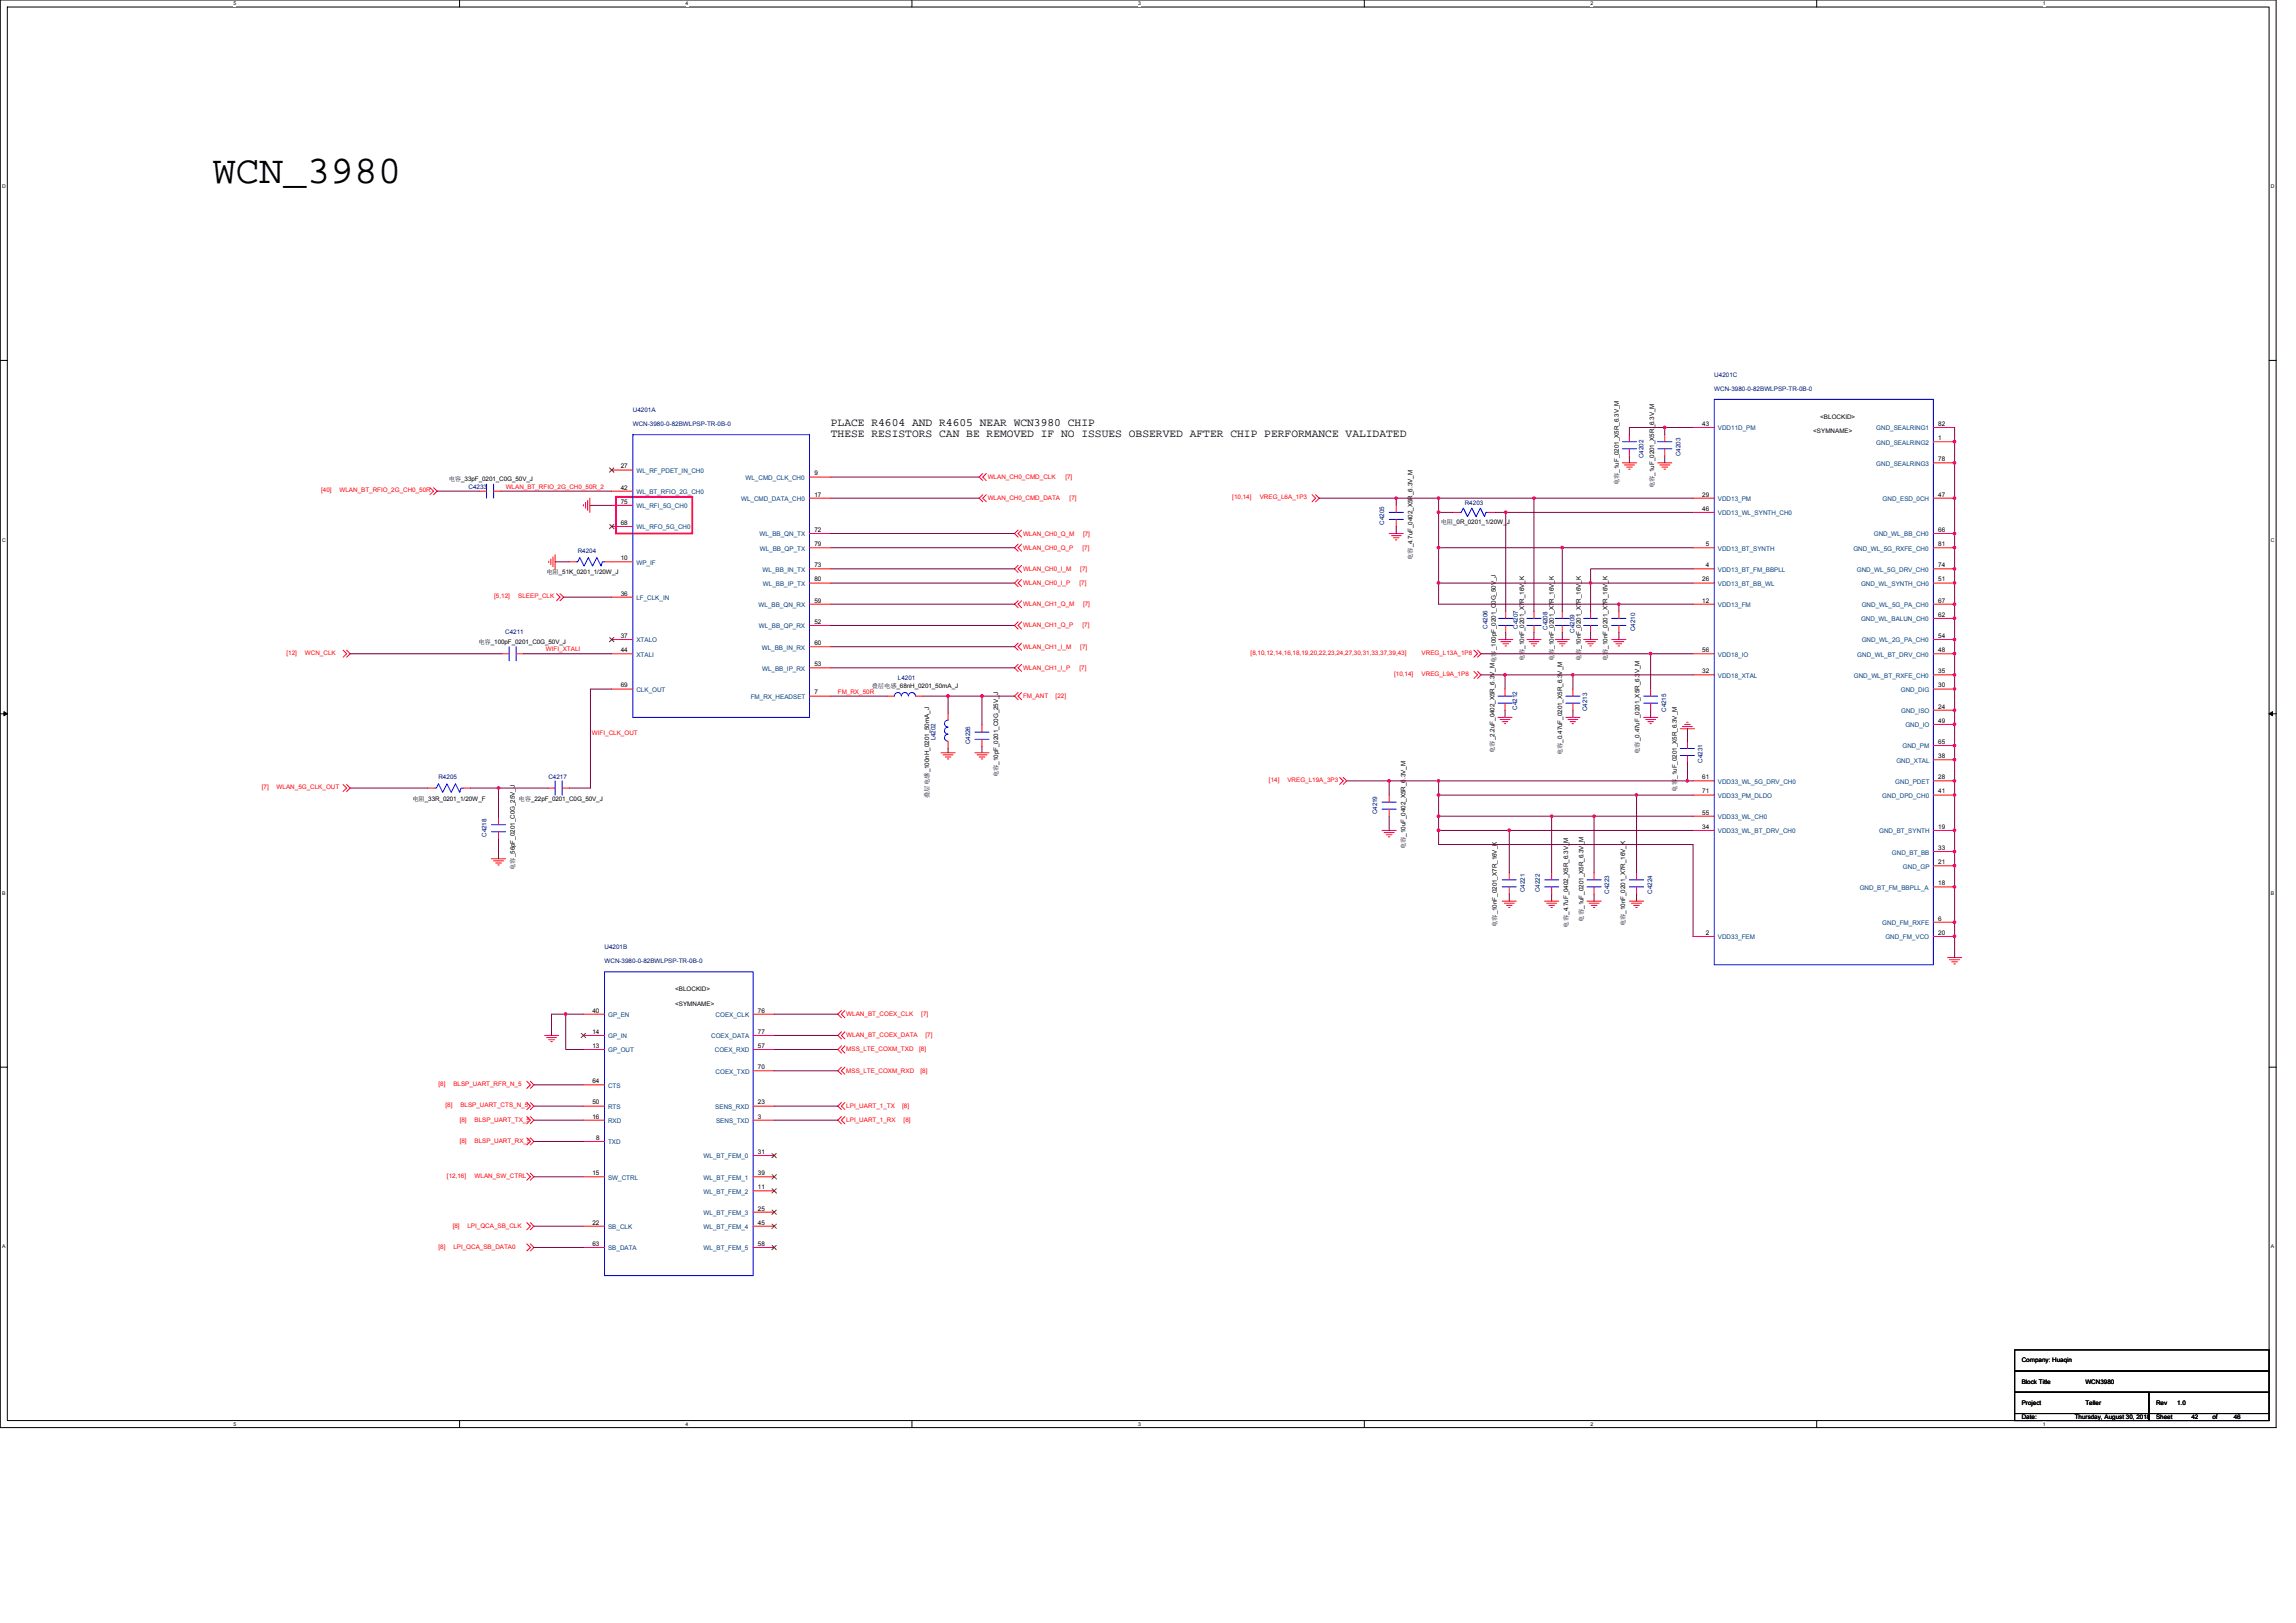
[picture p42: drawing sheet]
<svg xmlns="http://www.w3.org/2000/svg" width="297mm" height="210mm" viewBox="0 0 297 210" stroke-linecap="round" stroke-linejoin="round" font-family="sans-serif">
<defs><g id="words">
<text font-size="5.1" x="27.5" y="23.7">WCN_3980</text>
<g font-size="1.5">
<text x="107.5" y="55.1">PLACE R4604 AND R4605 NEAR WCN3980 CHIP</text>
<text x="107.5" y="56.6">THESE RESISTORS CAN BE REMOVED IF NO ISSUES OBSERVED AFTER CHIP PERFORMANCE VALIDATED</text>
</g>
<g font-size=".8" fill="#000080">
<text x="81.9" y="53.3">U4201A</text>
<text x="221.8" y="48.7">U4201C</text>
<text x="221.8" y="50.5">WCN-3980-0-82BWLPSP-TR-0B-0</text>
<text x="81.9" y="55.1">WCN-3980-0-82BWLPSP-TR-0B-0</text>
<text x="212.6" y="59.3" transform="rotate(-90 212.6 59.3)">C4202</text>
<text x="217.4" y="59" transform="rotate(-90 217.4 59)">C4203</text>
<text x="60.6" y="63.3">C4233</text>
<text x="189.5" y="65.3">R4203</text>
<text x="74.7" y="71.6">R4204</text>
<text x="179.1" y="67.9" transform="rotate(-90 179.1 67.9)">C4205</text>
<text x="65.4" y="82">C4211</text>
<text x="192.4" y="81.3" transform="rotate(-90 192.4 81.3)">C4206</text>
<text x="196.4" y="81.3" transform="rotate(-90 196.4 81.3)">C4207</text>
<text x="200.2" y="81.5" transform="rotate(-90 200.2 81.5)">C4208</text>
<text x="203.7" y="81.9" transform="rotate(-90 203.7 81.9)">C4209</text>
<text x="211.5" y="81.7" transform="rotate(-90 211.5 81.7)">C4210</text>
<text x="116.2" y="87.9">L4201</text>
<text x="121" y="95.8" transform="rotate(-90 121 95.8)">L4202</text>
<text x="196.3" y="91.8" transform="rotate(-90 196.3 91.8)">C4212</text>
<text x="205.3" y="92" transform="rotate(-90 205.3 92)">C4213</text>
<text x="215.6" y="92.1" transform="rotate(-90 215.6 92.1)">C4215</text>
<text x="56.7" y="100.8">R4205</text>
<text x="70.9" y="100.8">C4217</text>
<text x="125.5" y="96.3" transform="rotate(-90 125.5 96.3)">C4226</text>
<text x="220.2" y="98.7" transform="rotate(-90 220.2 98.7)">C4231</text>
<text x="178.2" y="105.4" transform="rotate(-90 178.2 105.4)">C4219</text>
<text x="62.9" y="108.3" transform="rotate(-90 62.9 108.3)">C4218</text>
<text x="197.3" y="115.4" transform="rotate(-90 197.3 115.4)">C4221</text>
<text x="199.2" y="115.4" transform="rotate(-90 199.2 115.4)">C4222</text>
<text x="208.2" y="115.6" transform="rotate(-90 208.2 115.6)">C4223</text>
<text x="213.7" y="115.6" transform="rotate(-90 213.7 115.6)">C4224</text>
<text x="78.2" y="122.8">U4201B</text>
<text x="78.2" y="124.6">WCN-3980-0-82BWLPSP-TR-0B-0</text>
</g>
<g font-size=".8">
<text x="220.2" y="55.1">43</text>
<text x="234.6" y="56">&lt;SYMNAME&gt;</text>
<text x="235.5" y="54.2">&lt;BLOCKID&gt;</text>
<text x="250.8" y="55.1">82</text>
<text x="250.8" y="56.9">1</text>
<text x="250.8" y="59.7">78</text>
<text x="58.1" y="62.2">电容_33pF_0201_C0G_50V_J</text>
<text x="80.3" y="60.6">27</text>
<text x="80.3" y="63.3">42</text>
<text x="80.3" y="65.2">75</text>
<text x="105.4" y="64.2">17</text>
<text x="105.4" y="61.5">9</text>
<text x="209.4" y="62.8" transform="rotate(-90 209.4 62.8)">电容_1uF_0201_X5R_6.3V_M</text>
<text x="214" y="63.2" transform="rotate(-90 214 63.2)">电容_1uF_0201_X5R_6.3V_M</text>
<text x="220.2" y="64.2">29</text>
<text x="250.8" y="64.2">47</text>
<text x="80.3" y="67.9">68</text>
<text x="105.4" y="68.8">72</text>
<text x="105.4" y="70.7">79</text>
<text x="186.4" y="67.8">电阻_0R_0201_1/20W_J</text>
<text x="220.2" y="66.1">46</text>
<text x="220.7" y="70.7">5</text>
<text x="250.8" y="70.7">81</text>
<text x="250.8" y="68.8">66</text>
<text x="70.7" y="74.2">电阻_51K_0201_1/20W_J</text>
<text x="80.3" y="72.5">10</text>
<text x="80.3" y="77">36</text>
<text x="105.4" y="73.4">73</text>
<text x="105.4" y="78">59</text>
<text x="105.4" y="75.2">80</text>
<text x="182.7" y="72.5" transform="rotate(-90 182.7 72.5)">电容_4.7uF_0402_X5R_6.3V_M</text>
<text x="220.2" y="78">12</text>
<text x="220.2" y="75.2">26</text>
<text x="220.7" y="73.4">4</text>
<text x="250.8" y="73.4">74</text>
<text x="250.8" y="75.2">51</text>
<text x="250.8" y="78">67</text>
<text x="61.9" y="83.3">电容_100pF_0201_C0G_50V_J</text>
<text x="80.3" y="82.5">37</text>
<text x="105.4" y="83.5">60</text>
<text x="105.4" y="80.7">52</text>
<text x="250.8" y="79.8">62</text>
<text x="250.8" y="82.5">54</text>
<text x="80.3" y="84.4">44</text>
<text x="80.3" y="88.9">69</text>
<text x="105.4" y="86.2">53</text>
<text x="105.4" y="89.9">7</text>
<text x="112.8" y="89">叠层电感_68nH_0201_50mA_J</text>
<text x="197.2" y="85.6" transform="rotate(-90 197.2 85.6)">电容_10nF_0201_X7R_16V_K</text>
<text x="201" y="85.6" transform="rotate(-90 201 85.6)">电容_10nF_0201_X7R_16V_K</text>
<text x="204.5" y="85.6" transform="rotate(-90 204.5 85.6)">电容_10nF_0201_X7R_16V_K</text>
<text x="208" y="85.6" transform="rotate(-90 208 85.6)">电容_10nF_0201_X7R_16V_K</text>
<text x="220.2" y="87.1">32</text>
<text x="220.2" y="84.4">56</text>
<text x="250.8" y="84.4">48</text>
<text x="250.8" y="87.1">35</text>
<text x="250.8" y="88.9">30</text>
<text x="250.8" y="93.5">49</text>
<text x="250.8" y="91.7">24</text>
<text x="129.2" y="100.6" transform="rotate(-90 129.2 100.6)">电容_10pF_0201_C0G_25V_J</text>
<text x="193.4" y="97.4" transform="rotate(-90 193.4 97.4)">电容_2.2uF_0402_X5R_6.3V_M电容_100pF_0201_C0G_50V_J</text>
<text x="202.1" y="97.7" transform="rotate(-90 202.1 97.7)">电容_0.47uF_0201_X5R_6.3V_M</text>
<text x="212.1" y="97.5" transform="rotate(-90 212.1 97.5)">电容_0.47uF_0201_X5R_6.3V_M</text>
<text x="220.2" y="100.8">61</text>
<text x="250.8" y="96.2">65</text>
<text x="250.8" y="100.8">28</text>
<text x="250.8" y="98.1">38</text>
<text x="53.4" y="103.6">电阻_33R_0201_1/20W_F</text>
<text x="67.1" y="103.6">电容_22pF_0201_C0G_50V_J</text>
<text x="120.2" y="103.2" transform="rotate(-90 120.2 103.2)">叠层电感_100nH_0201_50mA_J</text>
<text x="216.9" y="102.4" transform="rotate(-90 216.9 102.4)">电容_1uF_0201_X5R_6.3V_M</text>
<text x="220.2" y="102.7">71</text>
<text x="220.2" y="105.4">55</text>
<text x="220.2" y="107.2">34</text>
<text x="250.8" y="102.7">41</text>
<text x="250.8" y="107.2">19</text>
<text x="66.6" y="112.6" transform="rotate(-90 66.6 112.6)">电容_56pF_0201_C0G_25V_J</text>
<text x="181.8" y="109.9" transform="rotate(-90 181.8 109.9)">电容_10uF_0402_X5R_6.3V_M</text>
<text x="250.8" y="110">33</text>
<text x="250.8" y="111.8">21</text>
<text x="193.6" y="120" transform="rotate(-90 193.6 120)">电容_10nF_0201_X7R_16V_K</text>
<text x="204.9" y="119.2" transform="rotate(-90 204.9 119.2)">电容_1uF_0201_X5R_6.3V_M</text>
<text x="210.3" y="119.9" transform="rotate(-90 210.3 119.9)">电容_10nF_0201_X7R_16V_K</text>
<text x="250.8" y="119.1">6</text>
<text x="250.8" y="114.5">18</text>
<text x="202.9" y="120" transform="rotate(-90 202.9 120)">电容_4.7uF_0402_X5R_6.3V_M</text>
<text x="220.7" y="120.9">2</text>
<text x="250.8" y="120.9">20</text>
<text x="76.6" y="131">40</text>
<text x="87.4" y="130.1">&lt;SYMNAME&gt;</text>
<text x="87.4" y="128.3">&lt;BLOCKID&gt;</text>
<text x="98.1" y="131">76</text>
<text x="76.6" y="133.8">14</text>
<text x="76.6" y="135.6">13</text>
<text x="98.1" y="135.6">57</text>
<text x="98.1" y="133.8">77</text>
<text x="76.6" y="140.1">64</text>
<text x="76.6" y="142.9">50</text>
<text x="98.1" y="142.9">23</text>
<text x="98.1" y="138.3">70</text>
<text x="76.6" y="144.7">16</text>
<text x="77.1" y="147.5">8</text>
<text x="98.1" y="149.3">31</text>
<text x="98.1" y="144.7">3</text>
<text x="76.6" y="152">15</text>
<text x="98.1" y="152">39</text>
<text x="98.1" y="153.9">11</text>
<text x="76.6" y="158.4">22</text>
<text x="76.6" y="161.2">63</text>
<text x="98.1" y="156.6">25</text>
<text x="98.1" y="158.4">45</text>
<text x="98.1" y="161.2">58</text>
<text x="261.6" y="179">Block Title</text>
<text x="261.6" y="176.3">Company: Huaqin</text>
<text x="269.8" y="179">WCN3980</text>
<text x="261.6" y="181.8">Project</text>
<text x="261.6" y="183.6">Date:</text>
<text x="268.4" y="183.6">Thursday, August 30, 2018</text>
<text x="269.8" y="181.8">Teller</text>
<text x="278.9" y="181.8">Rev</text>
<text x="278.9" y="183.6">Sheet</text>
<text x="281.7" y="181.8">1.0</text>
<text x="283.5" y="183.6">42</text>
<text x="286.2" y="183.6">of</text>
<text x="289" y="183.6">46</text>
</g>
<g font-size=".8" fill="#004080">
<text x="222.2" y="55.7">VDD11D_PM</text>
<text x="242.7" y="55.7">GND_SEALRING1</text>
<text x="242.7" y="57.5">GND_SEALRING2</text>
<text x="82.3" y="61.2">WL_RF_PDET_IN_CH0</text>
<text x="82.3" y="63.9">WL_BT_RFIO_2G_CH0</text>
<text x="82.3" y="65.8">WL_RFI_5G_CH0</text>
<text x="95.9" y="64.8">WL_CMD_DATA_CH0</text>
<text x="96.5" y="62.1">WL_CMD_CLK_CH0</text>
<text x="222.2" y="64.8">VDD13_PM</text>
<text x="242.7" y="60.3">GND_SEALRING3</text>
<text x="243.6" y="64.8">GND_ESD_0CH</text>
<text x="82.3" y="68.5">WL_RFO_5G_CH0</text>
<text x="98.3" y="69.4">WL_BB_QN_TX</text>
<text x="98.3" y="71.2">WL_BB_QP_TX</text>
<text x="222.2" y="71.2">VDD13_BT_SYNTH</text>
<text x="222.2" y="66.7">VDD13_WL_SYNTH_CH0</text>
<text x="239.8" y="71.2">GND_WL_5G_RXFE_CH0</text>
<text x="242.4" y="69.4">GND_WL_BB_CH0</text>
<text x="82.3" y="73.1">WP_IF</text>
<text x="82.3" y="77.6">LF_CLK_IN</text>
<text x="98.7" y="74">WL_BB_IN_TX</text>
<text x="98.7" y="75.8">WL_BB_IP_TX</text>
<text x="222.2" y="74">VDD13_BT_FM_BBPLL</text>
<text x="222.2" y="75.8">VDD13_BT_BB_WL</text>
<text x="240.2" y="74">GND_WL_5G_DRV_CH0</text>
<text x="240.8" y="75.8">GND_WL_SYNTH_CH0</text>
<text x="82.3" y="83.1">XTALO</text>
<text x="98.1" y="78.5">WL_BB_QN_RX</text>
<text x="98.2" y="81.3">WL_BB_QP_RX</text>
<text x="222.2" y="78.5">VDD13_FM</text>
<text x="240.8" y="80.4">GND_WL_BALUN_CH0</text>
<text x="240.9" y="83.1">GND_WL_2G_PA_CH0</text>
<text x="240.9" y="78.5">GND_WL_5G_PA_CH0</text>
<text x="82.3" y="85">XTALI</text>
<text x="82.3" y="89.5">CLK_OUT</text>
<text x="98.5" y="84.1">WL_BB_IN_RX</text>
<text x="98.6" y="86.8">WL_BB_IP_RX</text>
<text x="222.2" y="87.7">VDD18_XTAL</text>
<text x="222.2" y="85">VDD18_IO</text>
<text x="239.8" y="87.7">GND_WL_BT_RXFE_CH0</text>
<text x="240.3" y="85">GND_WL_BT_DRV_CH0</text>
<text x="245.9" y="89.5">GND_DIG</text>
<text x="97.1" y="90.4">FM_RX_HEADSET</text>
<text x="246" y="92.3">GND_ISO</text>
<text x="246.5" y="94.1">GND_IO</text>
<text x="222.2" y="101.4">VDD33_WL_5G_DRV_CH0</text>
<text x="245.2" y="101.4">GND_PDET</text>
<text x="245.3" y="98.7">GND_XTAL</text>
<text x="246.1" y="96.8">GND_PM</text>
<text x="222.2" y="103.3">VDD33_PM_DLDO</text>
<text x="222.2" y="106">VDD33_WL_CH0</text>
<text x="222.2" y="107.8">VDD33_WL_BT_DRV_CH0</text>
<text x="243.1" y="107.8">GND_BT_SYNTH</text>
<text x="243.5" y="103.3">GND_DPD_CH0</text>
<text x="244.8" y="110.6">GND_BT_BB</text>
<text x="246.2" y="112.4">GND_GP</text>
<text x="240.6" y="115.1">GND_BT_FM_BBPLL_A</text>
<text x="243.5" y="119.7">GND_FM_RXFE</text>
<text x="222.2" y="121.5">VDD33_FEM</text>
<text x="243.9" y="121.5">GND_FM_VCO</text>
<text x="78.7" y="131.6">GP_EN</text>
<text x="92.6" y="131.6">COEX_CLK</text>
<text x="78.7" y="134.3">GP_IN</text>
<text x="78.7" y="136.2">GP_OUT</text>
<text x="92" y="134.3">COEX_DATA</text>
<text x="92.5" y="136.2">COEX_RXD</text>
<text x="78.7" y="140.7">CTS</text>
<text x="78.7" y="143.5">RTS</text>
<text x="92.5" y="143.5">SENS_RXD</text>
<text x="92.6" y="138.9">COEX_TXD</text>
<text x="78.7" y="145.3">RXD</text>
<text x="78.7" y="148.1">TXD</text>
<text x="91" y="149.9">WL_BT_FEM_0</text>
<text x="92.6" y="145.3">SENS_TXD</text>
<text x="78.7" y="152.6">SW_CTRL</text>
<text x="91" y="152.6">WL_BT_FEM_1</text>
<text x="91" y="154.5">WL_BT_FEM_2</text>
<text x="78.7" y="159">SB_CLK</text>
<text x="78.7" y="161.8">SB_DATA</text>
<text x="91" y="157.2">WL_BT_FEM_3</text>
<text x="91" y="159">WL_BT_FEM_4</text>
<text x="91" y="161.8">WL_BT_FEM_5</text>
</g>
<g font-size=".8" fill="#f00">
<text x="41.5" y="63.7">[40]</text>
<text x="43.9" y="63.7">WLAN_BT_RFIO_2G_CH0_50R</text>
<text x="65.4" y="63.2">WLAN_BT_RFIO_2G_CH0_50R_2</text>
<text x="127.8" y="64.7">WLAN_CH0_CMD_DATA</text>
<text x="127.8" y="62">WLAN_CH0_CMD_CLK</text>
<text x="137.8" y="62">[7]</text>
<text x="138.4" y="64.7">[7]</text>
<text x="159.4" y="64.6">[10,14]</text>
<text x="163" y="64.6">VREG_L6A_1P3</text>
<text x="132.4" y="71.1">WLAN_CH0_Q_P</text>
<text x="132.4" y="69.3">WLAN_CH0_Q_M</text>
<text x="140" y="71.1">[7]</text>
<text x="140.1" y="69.3">[7]</text>
<text x="63.9" y="77.4">[5,12]</text>
<text x="67.1" y="77.4">SLEEP_CLK</text>
<text x="132.4" y="73.9">WLAN_CH0_I_M</text>
<text x="132.4" y="75.7">WLAN_CH0_I_P</text>
<text x="139.7" y="75.7">[7]</text>
<text x="139.8" y="73.9">[7]</text>
<text x="132.4" y="81.2">WLAN_CH1_Q_P</text>
<text x="132.4" y="78.4">WLAN_CH1_Q_M</text>
<text x="132.4" y="83.9">WLAN_CH1_I_M</text>
<text x="139.8" y="83.9">[7]</text>
<text x="140" y="81.2">[7]</text>
<text x="140.1" y="78.4">[7]</text>
<text x="37.1" y="84.8">[12]</text>
<text x="39.5" y="84.8">WCN_CLK</text>
<text x="70.6" y="84.3">WIFI_XTALI</text>
<text x="108.4" y="89.8">FM_RX_50R</text>
<text x="132.4" y="86.7">WLAN_CH1_I_P</text>
<text x="139.7" y="86.7">[7]</text>
<text x="161.8" y="84.8">[8,10,12,14,16,18,19,20,22,23,24,27,30,31,33,37,39,43]</text>
<text x="180.4" y="87.5">[10,14]</text>
<text x="183.9" y="87.5">VREG_L9A_1P8</text>
<text x="183.9" y="84.8">VREG_L13A_1P8</text>
<text x="76.6" y="95.1">WIFI_CLK_OUT</text>
<text x="132.4" y="90.3">FM_ANT</text>
<text x="136.6" y="90.3">[22]</text>
<text x="164.2" y="101.2">[14]</text>
<text x="166.6" y="101.2">VREG_L19A_3P3</text>
<text x="33.9" y="102.1">[7]</text>
<text x="35.8" y="102.1">WLAN_5G_CLK_OUT</text>
<text x="109.5" y="131.5">WLAN_BT_COEX_CLK</text>
<text x="119.2" y="131.5">[7]</text>
<text x="109.5" y="136">MSS_LTE_COXM_TXD</text>
<text x="109.5" y="134.2">WLAN_BT_COEX_DATA</text>
<text x="118.9" y="136">[8]</text>
<text x="119.7" y="134.2">[7]</text>
<text x="56.7" y="140.5">[8]</text>
<text x="57.6" y="143.3">[8]</text>
<text x="58.6" y="140.5">BLSP_UART_RFR_N_5</text>
<text x="59.6" y="143.3">BLSP_UART_CTS_N_5</text>
<text x="109.5" y="143.4">LPI_UART_1_TX</text>
<text x="109.5" y="138.8">MSS_LTE_COXM_RXD</text>
<text x="116.7" y="143.4">[8]</text>
<text x="119.1" y="138.8">[8]</text>
<text x="59.5" y="145.1">[8]</text>
<text x="59.5" y="147.8">[8]</text>
<text x="61.4" y="145.1">BLSP_UART_TX_5</text>
<text x="61.4" y="147.8">BLSP_UART_RX_5</text>
<text x="109.5" y="145.2">LPI_UART_1_RX</text>
<text x="116.9" y="145.2">[8]</text>
<text x="57.8" y="152.4">[12,16]</text>
<text x="61.4" y="152.4">WLAN_SW_CTRL</text>
<text x="56.7" y="161.6">[8]</text>
<text x="58.6" y="158.8">[8]</text>
<text x="58.6" y="161.6">LPI_QCA_SB_DATA0</text>
<text x="60.5" y="158.8">LPI_QCA_SB_CLK</text>
</g>
<g font-size=".7">
<text x="30.2" y=".7">5</text>
<text x="88.7" y=".7">4</text>
<text x="147.2" y=".7">3</text>
<text x="205.8" y=".7">2</text>
<text x="264.3" y=".7">1</text>
<text x=".3" y="24.4">D</text>
<text x="293.8" y="24.4">D</text>
<text x=".3" y="70.1">C</text>
<text x="293.8" y="70.1">C</text>
<text x=".3" y="115.8">B</text>
<text x="293.8" y="115.8">B</text>
<text x=".3" y="161.5">A</text>
<text x="293.8" y="161.5">A</text>
<text x="30.2" y="184.5">5</text>
<text x="88.7" y="184.5">4</text>
<text x="147.2" y="184.5">3</text>
<text x="205.8" y="184.5">2</text>
<text x="264.3" y="184.5">1</text>
</g>
</g></defs>
<path d="M0 0h294.5v184.7h-294.5zM.9 .9h292.7v182.9h-292.7z" fill="none" stroke="#000" stroke-width=".13"/>
<g fill="#fff">
<path d="M30.2 .1h.4v.7h-.4z"/>
<path d="M30.2 183.9h.4v.7h-.4z"/>
</g>
<path d="M59.5 0v.9M59.5 183.8v.9" fill="none" stroke="#000" stroke-width=".13"/>
<g fill="#fff">
<path d="M88.7 .1h.4v.7h-.4z"/>
<path d="M88.7 183.9h.4v.7h-.4z"/>
</g>
<path d="M118 0v.9M118 183.8v.9" fill="none" stroke="#000" stroke-width=".13"/>
<g fill="#fff">
<path d="M147.2 .1h.4v.7h-.4z"/>
<path d="M147.2 183.9h.4v.7h-.4z"/>
</g>
<path d="M176.5 0v.9M176.5 183.8v.9" fill="none" stroke="#000" stroke-width=".13"/>
<g fill="#fff">
<path d="M205.8 .1h.3v.7h-.3z"/>
<path d="M205.8 183.9h.3v.7h-.3z"/>
</g>
<path d="M235 0v.9M235 183.8v.9" fill="none" stroke="#000" stroke-width=".13"/>
<g fill="#fff">
<path d="M264.3 .1h.3v.7h-.3z"/>
<path d="M264.3 183.9h.3v.7h-.3z"/>
<path d="M.3 23.8h.4v.7h-.4z"/>
<path d="M293.8 23.8h.5v.7h-.5z"/>
<path d="M.3 69.5h.4v.7h-.4z"/>
<path d="M293.8 69.5h.5v.7h-.5z"/>
</g>
<path d="M0 46.6h.9M293.6 46.6h.9" fill="none" stroke="#000" stroke-width=".13"/>
<g fill="#fff">
<path d="M.3 115.2h.4v.8h-.4z"/>
<path d="M293.8 115.2h.4v.8h-.4z"/>
</g>
<path d="M0 92.4h.9M293.6 92.4h.9" fill="none" stroke="#000" stroke-width=".13"/>
<path d="M.5 92.1l.4 .3-.4 .2zM293.6 92.4l.4-.3v.5z" fill="#000" stroke="#000" stroke-width=".13"/>
<g fill="#fff">
<path d="M.3 160.9h.4v.8h-.4z"/>
<path d="M293.8 160.9h.4v.8h-.4z"/>
</g>
<path d="M0 138.1h.9M293.6 138.1h.9M260.6 174.6h33v2.8h-33zM260.6 177.4h33v2.7h-33zM260.6 180.1h17.4v2.8h-17.4zM260.6 182.9h17.4v.9h-17.4zM278 182.9h15.6v.9h-15.6zM278 180.1h15.6v2.8h-15.6z" fill="none" stroke="#000" stroke-width=".13"/>
<path d="M79.7 64.3h9.9v4.7h-9.9z" fill="none" stroke="#ff0080" stroke-width=".25"/>
<g fill="none" stroke="#f00" stroke-width=".13">
<path d="M209.9 59.9h1.8M210.8 56.2v.9M210.8 58.1v.9M214.5 59.9h1.8M215.4 56.2v.9M215.4 58.1v.9M219 55.3h2.8M250.1 55.3h2.8M250.1 57.1h2.8M250.1 59.9h2.8M55.6 63.1l.5 .4-.5 .5M56.1 63.1l.5 .4-.5 .5"/>
<path d="M62 63.5h.9M63.9 63.5h.9M71 72.6v.2M71.3 72.3v.7M71.5 72.1v1.2M71.8 71.8v1.8M72 76.8l.5 .5-.5 .4M72.5 76.8l.4 .5-.4 .4M73.6 72.7h1M75.5 65.3v.2M75.8 65v.7M76 64.7v1.3"/>
<path d="M76.3 64.5v1.8M78.2 72.7h3.7M79.1 60.8h2.8M79.1 63.5h2.8M79.1 68.1h2.8M79.1 77.3h2.8M79.1 65.4h2.8M104.7 73.6h2.8M104.7 75.4h2.8M104.7 78.2h2.8M104.7 61.7h2.8M104.7 70.9h2.8"/>
<path d="M104.7 64.5h2.8M104.7 69h2.8M127.1 64l-.4 .5 .4 .4M127.1 61.3l-.4 .4 .4 .5M127.6 64l-.5 .5 .5 .4M127.6 61.3l-.5 .4 .5 .5M131.7 73.2l-.4 .4 .4 .5M131.7 70.4l-.4 .5 .4 .4M131.7 68.6l-.4 .4 .4 .5M131.7 77.7l-.4 .5 .4 .4M131.7 75l-.4 .4 .4 .5M132.2 73.2l-.5 .4 .5 .5"/>
<path d="M132.2 70.4l-.5 .5 .5 .4M132.2 68.6l-.5 .4 .5 .5M132.2 77.7l-.5 .5 .5 .4M132.2 75l-.5 .4 .5 .5M169.8 64l.4 .5-.4 .4M170.2 64l.5 .5-.5 .4M179.7 69h1.8M180 69.3h1.3M180.3 69.6h.7M180.5 69.8h.2M180.6 65.4v.9M180.6 67.2v.9"/>
<path d="M187.9 66.3h1M192.5 66.3h.9M194.8 79.1v.9M198.5 79.1v.9M202.1 79.1v.9M205.8 79.1v.9M209.4 79.1v.9M210.2 60.2h1.3M210.4 60.4h.8M210.7 60.7h.2M214.7 60.2h1.3M215 60.4h.7"/>
<path d="M215.3 60.7h.2M219 64.5h2.8M219 73.6h2.8M219 78.2h2.8M219 70.9h2.8M219 75.4h2.8M219 66.3h2.8M250.1 70.9h2.8M250.1 73.6h2.8M250.1 75.4h2.8M250.1 78.2h2.8M250.1 69h2.8"/>
<path d="M250.1 64.5h2.8M44.4 84.1l.4 .5-.4 .4M44.8 84.1l.5 .5-.5 .4M65 84.6h.9M66.8 84.6h.9M79.1 82.7h2.8M79.1 84.6h2.8M79.1 89.2h2.8M104.7 83.7h2.8M104.7 86.4h2.8M104.7 80.9h2.8M104.7 90.1h2.8"/>
<path d="M114.8 90.1h.9M118.4 90.1h1M121.7 97.4h1.9M122 97.7h1.3M122.3 97.9h.7M122.6 98.2h.1M122.7 95.9v.9M122.7 92.3v.9M126.1 97.4h1.8M126.4 97.7h1.3M126.7 97.9h.7M127 98.2h.1"/>
<path d="M127 93.8v.9M127 95.7v.9M131.7 80.5l-.4 .4 .4 .5M131.7 89.6l-.4 .5 .4 .4M131.7 86l-.4 .4 .4 .5M131.7 83.2l-.4 .5 .4 .4M132.2 80.5l-.5 .4 .5 .5M132.2 89.6l-.5 .5 .5 .4M132.2 86l-.5 .4 .5 .5M132.2 83.2l-.5 .5 .5 .4M190.7 86.9l.5 .4-.5 .5M190.7 84.1l.5 .5-.5 .4"/>
<path d="M191.2 86.9l.4 .4-.4 .5M191.2 84.1l.4 .5-.4 .4M193.8 92.8h1.8M193.9 82.7h1.8M194.1 93.1h1.2M194.2 83h1.2M194.3 93.4h.8M194.4 83.3h.8M194.6 93.6h.2M194.7 89.2v.9M194.7 91v.9M194.7 83.6h.2"/>
<path d="M194.8 80.9v.9M197.5 82.7h1.9M197.8 83h1.3M198.1 83.3h.7M198.4 83.6h.2M198.5 80.9v.9M201.2 82.7h1.8M201.5 83h1.3M201.8 83.3h.7M202 83.6h.2M202.1 80.9v.9M202.6 92.8h1.8"/>
<path d="M202.9 93.1h1.2M203.1 93.4h.8M203.4 93.6h.2M203.5 89.2v.9M203.5 91v.9M204.9 82.7h1.8M205.1 83h1.3M205.4 83.3h.7M205.7 83.6h.2M205.8 80.9v.9M208.5 82.7h1.9M208.8 83h1.3"/>
<path d="M209.1 83.3h.7M209.3 83.6h.2M209.4 80.9v.9M212.6 92.8h1.9M212.9 93.1h1.3M213.2 93.4h.7M213.5 93.6h.1M213.5 89.2v.9M213.5 91v.9M217.4 94.3h1.8M217.7 94h1.2M217.9 93.7h.8"/>
<path d="M218.2 93.5h.2M218.3 95.9v.9M218.3 97.7v1M219 87.3h2.8M219 84.6h2.8M250.1 98.3h2.8M250.1 93.7h2.8M250.1 80h2.8M250.1 82.7h2.8M250.1 96.5h2.8M250.1 84.6h2.8M250.1 87.3h2.8"/>
<path d="M250.1 91.9h2.8M250.1 89.2h2.8M44.4 101.5l.4 .5-.4 .4M44.8 101.5l.5 .5-.5 .4M55.3 102h1M59.9 102h1M63.6 111.1h1.8M63.9 111.4h1.2M64.1 111.7h.8M64.4 111.9h.2M64.5 105.8v.9M64.5 107.6v.9"/>
<path d="M70.9 102h.9M72.7 102h.9M173.3 100.6l.5 .4-.5 .5M173.8 100.6l.4 .4-.4 .5M178.8 107.4h1.8M179.1 107.7h1.3M179.3 108h.8M179.6 108.3h.2M179.7 102.9v.9M179.7 104.7v.9M194.3 116.6h1.9M194.6 116.9h1.3"/>
<path d="M194.9 117.1h.7M195.2 117.4h.1M195.3 112.9v.9M195.3 114.7v1M199.8 116.6h1.9M200.1 116.9h1.3M200.4 117.1h.7M200.7 117.4h.1M200.7 112.9v.9M200.7 114.7v1M205.3 116.6h1.9M205.6 116.9h1.3"/>
<path d="M205.9 117.1h.7M206.1 117.4h.2M206.2 112.9v.9M206.2 114.7v1M210.8 116.6h1.8M211.1 116.9h1.3M211.3 117.1h.8M211.6 117.4h.2M211.7 112.9v.9M211.7 114.7v1M219 101h2.8M219 102.9h2.8"/>
<path d="M219 105.6h2.8M219 107.4h2.8M250.1 102.9h2.8M250.1 101h2.8M250.1 114.7h2.8M250.1 119.3h2.8M250.1 110.2h2.8M250.1 107.4h2.8M250.1 112h2.8M68.2 139.9l.4 .5-.4 .4M68.6 139.9l.5 .5-.5 .4M70.4 134h1.9"/>
<path d="M70.7 134.2h1.3M71 134.5h.7M71.3 134.8h.2M75.5 131.2h2.7M75.5 134h2.7M75.5 135.8h2.7M97.4 131.2h2.8M97.4 134h2.8M97.4 135.8h2.8M97.4 138.5h2.8M108.9 135.3l-.5 .5 .5 .4M108.9 133.5l-.5 .5 .5 .4"/>
<path d="M108.9 130.7l-.5 .5 .5 .5M108.9 138.1l-.5 .4 .5 .5M109.3 135.3l-.4 .5 .4 .4M109.3 133.5l-.4 .5 .4 .4M109.3 130.7l-.4 .5 .4 .5M109.3 138.1l-.4 .4 .4 .5M219 121.2h2.8M250.1 121.2h2.8M251.9 123.9h1.9M252.2 124.2h1.3M252.5 124.4h.7M252.8 124.7h.2"/>
<path d="M68.2 158.2l.4 .4-.4 .5M68.2 151.8l.4 .5-.4 .4M68.2 144.5l.4 .4-.4 .5M68.2 147.2l.4 .5-.4 .4M68.2 142.6l.4 .5-.4 .5M68.6 158.2l.5 .4-.5 .5M68.6 151.8l.5 .5-.5 .4M68.6 144.5l.5 .4-.5 .5M68.6 147.2l.5 .5-.5 .4M68.6 142.6l.5 .5-.5 .5M75.5 152.3h2.7M75.5 140.4h2.7"/>
<path d="M75.5 144.9h2.7M75.5 158.6h2.7M75.5 143.1h2.7M75.5 147.7h2.7M97.4 143.1h2.8M97.4 144.9h2.8M97.4 152.3h2.8M97.4 154.1h2.8M97.4 149.5h2.8M97.4 156.8h2.8M97.4 158.6h2.8M108.9 144.5l-.5 .4 .5 .5"/>
<path d="M108.9 142.6l-.5 .5 .5 .5M109.3 144.5l-.4 .4 .4 .5M109.3 142.6l-.4 .5 .4 .5M68.2 160.9l.4 .5-.4 .4M68.6 160.9l.5 .5-.5 .4M75.5 161.4h2.7M97.4 161.4h2.8"/>
</g>
<g fill="none" stroke="#00f" stroke-width=".13">
<path d="M81.9 56.2h22.8v36.6h-22.8zM209.9 57.1h1.8M209.9 58.1h1.8M210.8 57.1h.1M210.8 58.1h.1M214.5 57.1h1.8M214.5 58.1h1.8M215.4 57.1h.1M215.4 58.1h.1M221.8 51.7h28.3v73.1h-28.3zM62.9 63.5h.1M62.9 62.6v1.9"/>
<path d="M63.9 62.6v1.9M63.9 63.5h.1M74.6 72.7h.1M74.6 72.7h.1l.3-.6 .6 1.1 .5-1.1 .6 1.1 .5-1.1 .6 1.1 .1-.5h.3M78.2 72.7h.1M179.7 66.3h1.8M179.7 67.2h1.8M180.6 66.3h.1M180.6 67.2h.1M188.9 66.3h.1M188.9 66.3h.1l.3-.6 .6 1.1 .5-1.1 .6 1.1 .5-1.1 .6 1.1 .1-.5h.3M192.5 66.3h.1"/>
<path d="M65.9 83.7v1.8M65.9 84.6h.1M66.8 84.6h.1M66.8 83.7v1.8M115.7 90a.44 .44 0 0 1 .5-.4 .44 .44 0 0 1 .4 .4M115.7 90.1h.1M116.6 90a.44 .44 0 0 1 .5-.4 .44 .44 0 0 1 .4 .4M117.5 90a.44 .44 0 0 1 .5-.4 .44 .44 0 0 1 .4 .4M118.4 90.1h.1M122.6 95a.44 .44 0 0 0-.4 .4 .44 .44 0 0 0 .4 .5M122.6 94.1a.44 .44 0 0 0-.4 .4 .44 .44 0 0 0 .4 .5M122.6 93.2a.44 .44 0 0 0-.4 .4 .44 .44 0 0 0 .4 .5"/>
<path d="M122.7 93.2h.1M122.7 95.9h.1M126.1 94.7h1.8M126.1 95.7h1.8M127 94.7h.1M127 95.7h.1M193.8 90.1h1.8M193.8 91h1.8M193.9 80.9h1.8M193.9 80h1.8M194.7 90.1h.1M194.7 91h.1"/>
<path d="M194.8 80.9h.1M194.8 80h.1M197.5 80h1.9M197.5 80.9h1.9M198.5 80h.1M198.5 80.9h.1M201.2 80h1.8M201.2 80.9h1.8M202.1 80h.1M202.1 80.9h.1M202.6 90.1h1.8M202.6 91h1.8"/>
<path d="M203.5 90.1h.1M203.5 91h.1M204.9 80h1.8M204.9 80.9h1.8M205.8 80h.1M205.8 80.9h.1M208.5 80h1.9M208.5 80.9h1.9M209.4 80h.1M209.4 80.9h.1M212.6 90.1h1.9M212.6 91h1.9"/>
<path d="M213.5 90.1h.1M213.5 91h.1M217.4 96.8h1.8M217.4 97.7h1.8M218.3 96.8h.1M218.3 97.7h.1M56.3 102h.1M56.3 102h.1l.3-.6 .6 1.1 .5-1.1 .6 1.1 .5-1.1 .6 1.1 .1-.5h.3M59.9 102h.1M63.6 106.7h1.8M63.6 107.6h1.8M64.5 106.7h.1"/>
<path d="M64.5 107.6h.1M71.8 102h.1M71.8 101v1.9M72.7 101v1.9M72.7 102h.1M178.8 103.8h1.8M178.8 104.7h1.8M179.7 103.8h.1M179.7 104.7h.1M194.3 113.8h1.9M194.3 114.7h1.9M195.3 113.8h.1"/>
<path d="M195.3 114.7h.1M199.8 113.8h1.9M199.8 114.7h1.9M200.7 113.8h.1M200.7 114.7h.1M205.3 113.8h1.9M205.3 114.7h1.9M206.2 113.8h.1M206.2 114.7h.1M210.8 113.8h1.8M210.8 114.7h1.8M211.7 113.8h.1"/>
<path d="M211.7 114.7h.1M78.2 125.7h19.2v39.3h-19.2z"/>
</g>
<g fill="none" stroke="#804000" stroke-width=".13">
<path d="M78.9 60.5l.5 .6M78.9 67.8l.5 .6M79.4 60.5l-.6 .6M79.4 67.8l-.6 .6M78.9 82.5l.5 .5M79.4 82.5l-.6 .5M75.2 133.7l.6 .6M75.8 133.7l-.6 .6M99.9 152l.6 .5M99.9 153.8l.6 .6M99.9 149.2l.6 .6M99.9 156.5l.6 .6"/>
<path d="M99.9 158.4l.6 .5M100.4 152l-.5 .5M100.4 153.8l-.5 .6M100.4 149.2l-.5 .6M100.4 156.5l-.5 .6M100.4 158.4l-.5 .5M99.9 161.1l.6 .6M100.4 161.1l-.5 .6"/>
</g>
<g fill="none" stroke="#800040" stroke-width=".13">
<path d="M210.8 59v.9M210.8 56.2v-.9h4.6v.9M215.4 59v.9M215.4 55.3h3.6M252.9 55.3v68.6M56.6 63.5h5.4M64.8 63.5h14.3M71.8 72.7h1.8M72.9 77.3h6.2M76.3 65.4h2.8M107.5 64.5h19.2M107.5 61.7h19.2"/>
<path d="M107.5 78.2h23.8M107.5 75.4h23.8M107.5 73.6h23.8M107.5 70.9h23.8M107.5 69h23.8M170.7 64.5h9.9M180.6 68.1v.9M180.6 64.5v.9M180.6 64.5h5.5M186.1 70.9h16M186.1 75.4v2.8h23.3M186.1 70.9v4.5h19.7v-1.8h13.2"/>
<path d="M186.1 64.5h12.4M186.1 64.5v1.8h1.8M186.1 66.3v4.6M193.4 66.3h1.4M194.8 66.3v12.8M194.8 66.3h24.2M198.5 64.5v14.6M198.5 64.5h20.5M219 70.9h-16.9v8.2M219 75.4h-13.2v3.7M219 78.2h-9.6v.9M45.3 84.6h19.7"/>
<path d="M67.7 84.6h11.4M79.1 89.2h-2.7v12.8h-2.8M107.5 90.1h7.3M107.5 86.4h23.8M107.5 83.7h23.8M107.5 80.9h23.8M119.4 90.1h3.3M122.7 96.8v.6M127 90.1h4.3M127 90.1h-4.3v2.2M127 96.6v.8M127 90.1v3.7"/>
<path d="M191.6 84.6h21.9M191.6 87.3h3.1v1.9M194.7 87.3h8.8M194.7 91.9v.9M194.8 81.8v.9M198.5 81.8v.9M202.1 81.8v.9M203.5 87.3h15.5M203.5 87.3v1.9M203.5 91.9v.9M205.8 81.8v.9M209.4 81.8v.9"/>
<path d="M213.5 84.6h5.5M213.5 91.9v.9M213.5 84.6v4.6M218.3 98.7v2.3h.7M218.3 94.3v1.6M45.3 102h10M60.9 102h3.6M64.5 108.5v2.6M64.5 102h6.4M64.5 102v3.8M174.2 101h5.5M179.7 101v1.9"/>
<path d="M179.7 105.6v1.8M179.7 101h6.4M186.1 107.4h9.2M186.1 101h32.2M186.1 101v1.9M186.1 102.9v6.4h32.9v11.9M186.1 105.6h14.6M186.1 102.9h25.6M195.3 107.4v5.5M195.3 107.4h23.7M195.3 115.7v.9M200.7 105.6h5.5"/>
<path d="M200.7 105.6v7.3M200.7 115.7v.9M206.2 105.6v7.3M206.2 105.6h12.8M206.2 115.7v.9M211.7 102.9v10M211.7 102.9h7.3M211.7 115.7v.9M73.2 131.2h-1.9v2.8M75.5 131.2h-2.3v4.6h2.3M100.2 131.2h8.2M100.2 138.5h8.2"/>
<path d="M100.2 135.8h8.2M100.2 134h8.2M69.1 144.9h6.4M69.1 147.7h6.4M69.1 158.6h6.4M69.1 152.3h6.4M69.1 143.1h6.4M69.1 140.4h6.4M100.2 144.9h8.2M100.2 143.1h8.2M69.1 161.4h6.4"/>
</g>
<g fill="#f0f" stroke="#f0f" stroke-width=".13">
<path d="M194.6 87.2h.2v.2h-.2z" fill-rule="evenodd"/>
<path d="M213.4 84.4h.3v.3h-.3z" fill-rule="evenodd"/>
<path d="M186 107.3h.2v.2h-.2z" fill-rule="evenodd"/>
<path d="M195.1 107.3h.3v.2h-.3z" fill-rule="evenodd"/>
<path d="M186 100.9h.2v.2h-.2z" fill-rule="evenodd"/>
<path d="M186 105.5h.2v.2h-.2z" fill-rule="evenodd"/>
<path d="M186 102.7h.2v.3h-.2z" fill-rule="evenodd"/>
<path d="M122.5 89.9h.3v.3h-.3z" fill-rule="evenodd"/>
<path d="M186 64.3h.2v.3h-.2z" fill-rule="evenodd"/>
<path d="M186 66.1h.2v.3h-.2z" fill-rule="evenodd"/>
<path d="M186 70.7h.2v.3h-.2z" fill-rule="evenodd"/>
<path d="M186 75.3h.2v.2h-.2z" fill-rule="evenodd"/>
<path d="M202 70.7h.2v.3h-.2z" fill-rule="evenodd"/>
<path d="M73 131.1h.3v.2h-.3z" fill-rule="evenodd"/>
<path d="M126.9 89.9h.3v.3h-.3z" fill-rule="evenodd"/>
<path d="M194.6 87.2h.2v.2h-.2z" fill-rule="evenodd"/>
<path d="M213.4 84.4h.3v.3h-.3z" fill-rule="evenodd"/>
<path d="M186 107.3h.2v.2h-.2z" fill-rule="evenodd"/>
<path d="M195.1 107.3h.3v.2h-.3z" fill-rule="evenodd"/>
<path d="M186 100.9h.2v.2h-.2z" fill-rule="evenodd"/>
<path d="M186 105.5h.2v.2h-.2z" fill-rule="evenodd"/>
<path d="M186 102.7h.2v.3h-.2z" fill-rule="evenodd"/>
<path d="M122.5 89.9h.3v.3h-.3z" fill-rule="evenodd"/>
<path d="M186 64.3h.2v.3h-.2z" fill-rule="evenodd"/>
<path d="M186 66.1h.2v.3h-.2z" fill-rule="evenodd"/>
<path d="M186 70.7h.2v.3h-.2z" fill-rule="evenodd"/>
<path d="M186 75.3h.2v.2h-.2z" fill-rule="evenodd"/>
<path d="M202 70.7h.2v.3h-.2z" fill-rule="evenodd"/>
<path d="M73 131.1h.3v.2h-.3z" fill-rule="evenodd"/>
<path d="M126.9 89.9h.3v.3h-.3z" fill-rule="evenodd"/>
<circle cx="203.5" cy="87.3" r=".17"/>
<circle cx="218.3" cy="101" r=".17"/>
<circle cx="211.7" cy="102.8" r=".17"/>
<circle cx="206.2" cy="105.6" r=".17"/>
<circle cx="200.7" cy="105.6" r=".17"/>
<circle cx="179.7" cy="101" r=".17"/>
<circle cx="194.8" cy="66.3" r=".17"/>
<circle cx="64.5" cy="101.9" r=".17"/>
<circle cx="215.4" cy="55.3" r=".17"/>
<circle cx="180.6" cy="64.5" r=".17"/>
<circle cx="198.5" cy="64.5" r=".17"/>
<circle cx="209.4" cy="78.2" r=".17"/>
<circle cx="205.8" cy="75.4" r=".17"/>
<circle cx="252.9" cy="57.1" r=".17"/>
<circle cx="252.9" cy="59.9" r=".17"/>
<circle cx="252.9" cy="64.5" r=".17"/>
<circle cx="252.9" cy="69" r=".17"/>
<circle cx="252.9" cy="70.8" r=".17"/>
<circle cx="252.9" cy="73.6" r=".17"/>
<circle cx="252.9" cy="75.4" r=".17"/>
<circle cx="252.9" cy="78.2" r=".17"/>
<circle cx="252.9" cy="80" r=".17"/>
<circle cx="252.9" cy="82.7" r=".17"/>
<circle cx="252.9" cy="84.6" r=".17"/>
<circle cx="252.9" cy="87.3" r=".17"/>
<circle cx="252.9" cy="89.1" r=".17"/>
<circle cx="252.9" cy="91.9" r=".17"/>
<circle cx="252.9" cy="93.7" r=".17"/>
<circle cx="252.9" cy="96.5" r=".17"/>
<circle cx="252.9" cy="98.3" r=".17"/>
<circle cx="252.9" cy="101" r=".17"/>
<circle cx="252.9" cy="102.8" r=".17"/>
<circle cx="252.9" cy="107.4" r=".17"/>
<circle cx="252.9" cy="110.2" r=".17"/>
<circle cx="252.9" cy="112" r=".17"/>
<circle cx="252.9" cy="114.7" r=".17"/>
<circle cx="252.9" cy="119.3" r=".17"/>
<circle cx="252.9" cy="121.1" r=".17"/>
</g>
<use href="#words"/>
</svg>
